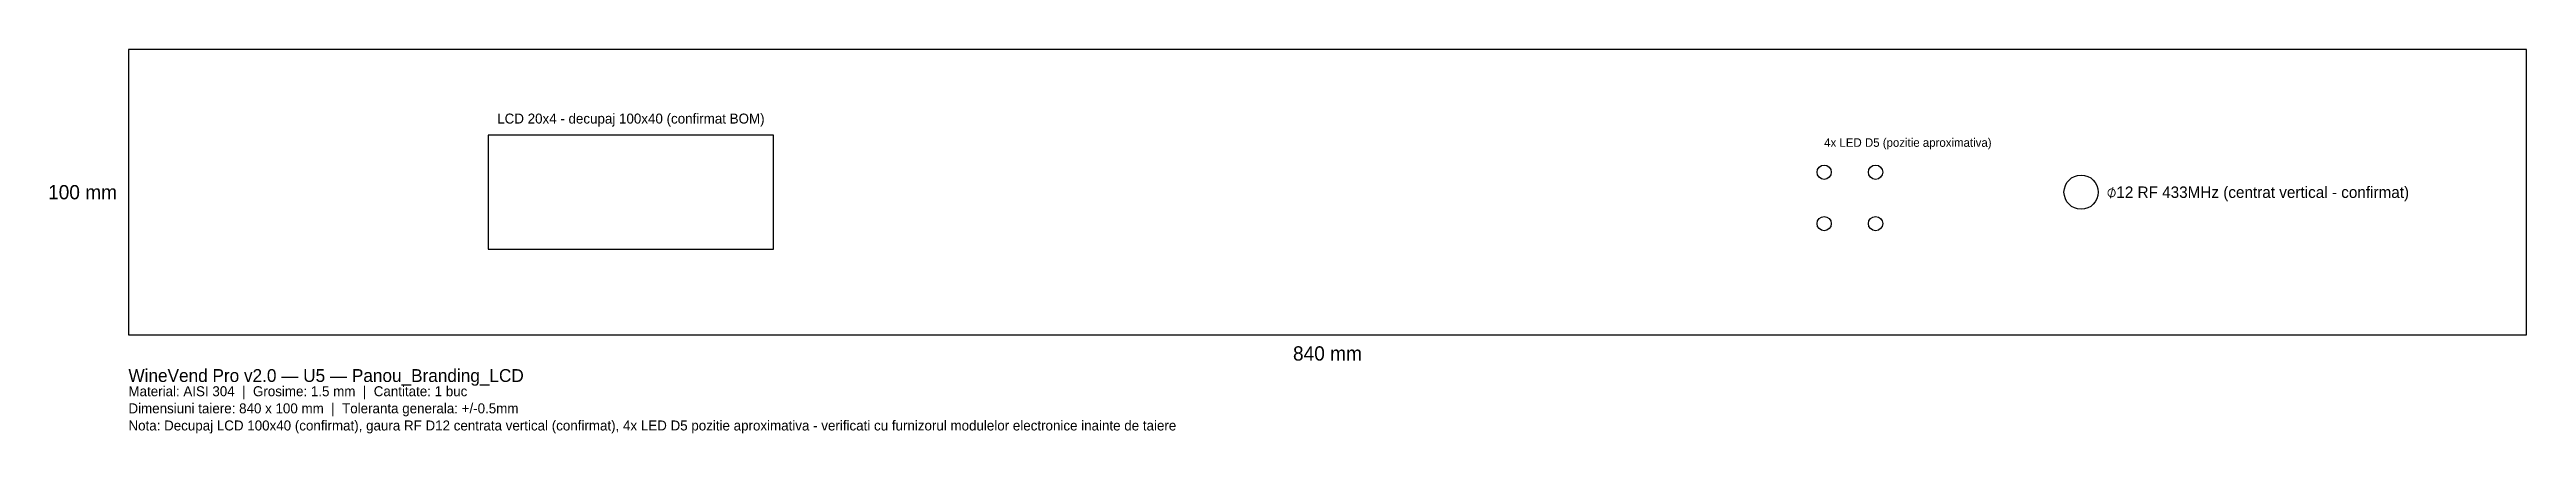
# Model space of a CAD drawing. Header units: millimetres. Extents: x -28 to 840, y -35 to 100.
import ezdxf
from ezdxf.enums import TextEntityAlignment as Align

# ---------------------------------------------------------------- set-up
doc = ezdxf.new("R2010")
doc.units = ezdxf.units.MM
for name, color, linetype in [('COTE', 7, 'Continuous'), ('GAURI', 1, 'Continuous'), ('TAIERE', 1, 'Continuous')]:
    doc.layers.add(name, color=color, linetype=linetype)

msp = doc.modelspace()

# ---------------------------------------------------------------- linework, layer by layer
at = {"layer": 'GAURI'}
msp.add_lwpolyline([(126, 30), (226, 30), (226, 70), (126, 70), (126, 30)], close=True, dxfattribs=at)
for centre, radius in [((594, 57), 2.5), ((612, 57), 2.5), ((684, 50), 6), ((594, 39), 2.5), ((612, 39), 2.5)]:
    msp.add_circle(centre, radius, dxfattribs=at)
at = {"layer": 'TAIERE'}
msp.add_lwpolyline([(0, 0), (840, 0), (840, 100), (0, 100), (0, 0)], close=True, dxfattribs=at)

# ---------------------------------------------------------------- texts
at = {"layer": 'COTE'}
msp.add_text('LCD 20x4 - decupaj 100x40 (confirmat BOM)', height=3.5, dxfattribs=at).set_placement((176, 73), align=Align.BOTTOM_CENTER)
msp.add_text('4x LED D5 (pozitie aproximativa)', height=3, dxfattribs=at).set_placement((594, 65), align=Align.BOTTOM_LEFT)
msp.add_text('100 mm', height=5, dxfattribs=at).set_placement((-4, 50), align=Align.MIDDLE_RIGHT)
msp.add_text('⌀12 RF 433MHz (centrat vertical - confirmat)', height=4, dxfattribs=at).set_placement((693, 50), align=Align.MIDDLE_LEFT)
msp.add_text('840 mm', height=5, dxfattribs=at).set_placement((420, -4), align=Align.TOP_CENTER)
for s, height, p in [('WineVend Pro v2.0 — U5 — Panou_Branding_LCD', 4.5, (0, -12)), ('Material: AISI 304  |  Grosime: 1.5 mm  |  Cantitate: 1 buc', 3.5, (0, -18)), ('Dimensiuni taiere: 840 x 100 mm  |  Toleranta generala: +/-0.5mm', 3.5, (0, -24)), ('Nota: Decupaj LCD 100x40 (confirmat), gaura RF D12 centrata vertical (confirmat), 4x LED D5 pozitie aproximativa - verificati cu furnizorul modulelor electronice inainte de taiere', 3.5, (0, -30))]:
    msp.add_text(s, height=height, dxfattribs=at).set_placement(p, align=Align.TOP_LEFT)

doc.saveas('drawing.dxf')
